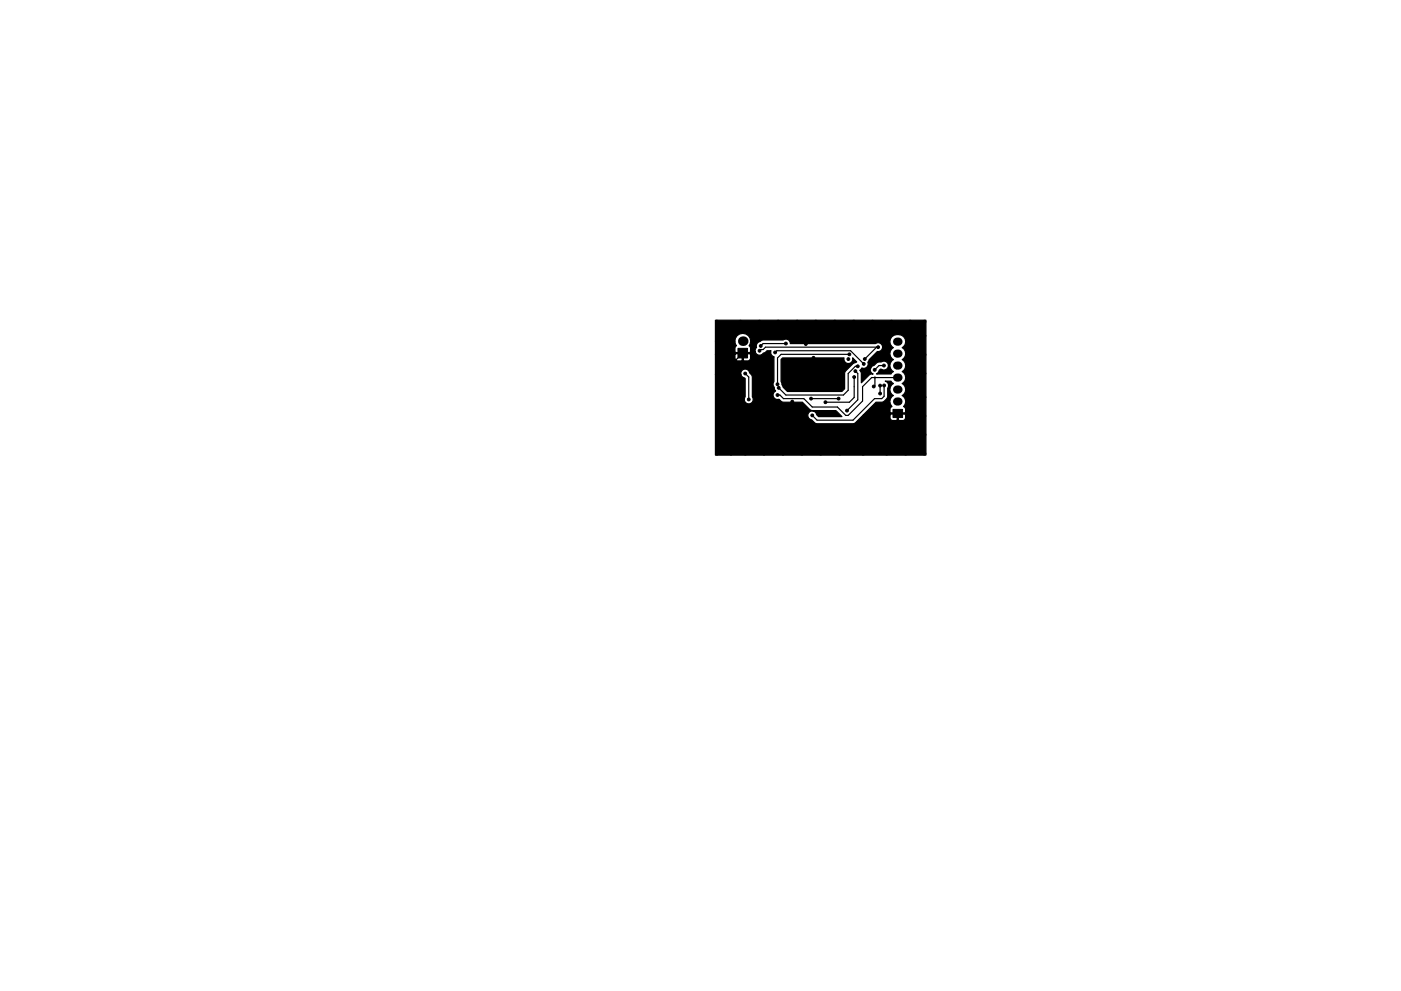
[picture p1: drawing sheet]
<svg xmlns="http://www.w3.org/2000/svg" width="297mm" height="210mm" viewBox="0 0 297 210" stroke-linecap="round" stroke-linejoin="round" font-family="sans-serif">
<g fill="#000" stroke="#000" stroke-width=".21">
<path d="M156.5 73.9h2v2h-2zM189.3 86.9h2.1v1.7h-2.1z"/>
<circle cx="152" cy="76.2" r=".3"/>
<circle cx="152" cy="72.2" r=".3"/>
<circle cx="152" cy="68.2" r=".3"/>
<circle cx="157" cy="68.2" r=".3"/>
<circle cx="158" cy="79.2" r=".3"/>
<circle cx="161" cy="68.2" r=".3"/>
<circle cx="161" cy="74.4" r=".3"/>
<circle cx="161.3" cy="73.4" r=".3"/>
<circle cx="162" cy="77.2" r=".3"/>
<circle cx="164.3" cy="74.8" r=".3"/>
<circle cx="165" cy="68.2" r=".3"/>
<circle cx="166.6" cy="72.9" r=".3"/>
<circle cx="169" cy="68.2" r=".3"/>
<circle cx="170.9" cy="73" r=".3"/>
<circle cx="171.2" cy="70" r=".3"/>
<circle cx="172.5" cy="75.9" r=".3"/>
<circle cx="172.6" cy="79.2" r=".3"/>
<circle cx="173" cy="68.2" r=".3"/>
<circle cx="177" cy="68.2" r=".3"/>
<circle cx="177.2" cy="69.8" r=".3"/>
<circle cx="179.9" cy="76.2" r=".3"/>
<circle cx="180.1" cy="75.2" r=".3"/>
<circle cx="181" cy="68.2" r=".3"/>
<circle cx="181.4" cy="78.7" r=".3"/>
<circle cx="181.9" cy="77.7" r=".3"/>
<circle cx="182.8" cy="70.1" r=".3"/>
<circle cx="183.1" cy="77.2" r=".3"/>
<circle cx="183.3" cy="76.2" r=".3"/>
<circle cx="184.4" cy="77.9" r=".3"/>
<circle cx="185" cy="68.2" r=".3"/>
<circle cx="185.4" cy="78.5" r=".3"/>
<circle cx="186.2" cy="73.7" r=".3"/>
<circle cx="187.4" cy="77.6" r=".3"/>
<circle cx="189" cy="68.2" r=".3"/>
<circle cx="193" cy="68.2" r=".3"/>
<circle cx="196" cy="79.2" r=".3"/>
<circle cx="196" cy="71.2" r=".3"/>
<circle cx="196" cy="75.2" r=".3"/>
<circle cx="196" cy="68.2" r=".3"/>
<circle cx="152" cy="96.2" r=".3"/>
<circle cx="152" cy="80.2" r=".3"/>
<circle cx="152" cy="89.2" r=".3"/>
<circle cx="152" cy="84.2" r=".3"/>
<circle cx="152" cy="92.2" r=".3"/>
<circle cx="155" cy="96.2" r=".3"/>
<circle cx="155" cy="89.2" r=".3"/>
<circle cx="155" cy="92.2" r=".3"/>
<circle cx="158" cy="96.2" r=".3"/>
<circle cx="158" cy="89.2" r=".3"/>
<circle cx="158" cy="92.2" r=".3"/>
<circle cx="158.8" cy="84.7" r=".3"/>
<circle cx="161" cy="83.2" r=".3"/>
<circle cx="162" cy="96.2" r=".3"/>
<circle cx="162" cy="86.2" r=".3"/>
<circle cx="162" cy="89.2" r=".3"/>
<circle cx="162" cy="92.2" r=".3"/>
<circle cx="164.8" cy="81.5" r=".3"/>
<circle cx="164.8" cy="83.8" r=".3"/>
<circle cx="165.1" cy="82.3" r=".3"/>
<circle cx="166" cy="96.2" r=".3"/>
<circle cx="166" cy="89.2" r=".3"/>
<circle cx="166" cy="87.2" r=".3"/>
<circle cx="166" cy="92.2" r=".3"/>
<circle cx="167.9" cy="80.5" r=".3"/>
<circle cx="168" cy="85.2" r=".3"/>
<circle cx="170" cy="96.2" r=".3"/>
<circle cx="170" cy="89.2" r=".3"/>
<circle cx="170" cy="92.2" r=".3"/>
<circle cx="171.7" cy="81.6" r=".3"/>
<circle cx="172" cy="84.6" r=".3"/>
<circle cx="172.2" cy="88.1" r=".3"/>
<circle cx="173" cy="92.2" r=".3"/>
<circle cx="174" cy="96.2" r=".3"/>
<circle cx="175" cy="85.3" r=".3"/>
<circle cx="177.8" cy="84.6" r=".3"/>
<circle cx="178" cy="96.2" r=".3"/>
<circle cx="179.6" cy="87.1" r=".3"/>
<circle cx="181.1" cy="80" r=".3"/>
<circle cx="181.9" cy="89.7" r=".3"/>
<circle cx="183" cy="96.2" r=".3"/>
<circle cx="185" cy="88.2" r=".3"/>
<circle cx="185.3" cy="82" r=".3"/>
<circle cx="186.6" cy="81.8" r=".3"/>
<circle cx="186.6" cy="83.5" r=".3"/>
<circle cx="187.5" cy="81.8" r=".3"/>
<circle cx="188" cy="96.2" r=".3"/>
<circle cx="188" cy="90.2" r=".3"/>
<circle cx="192" cy="96.2" r=".3"/>
<circle cx="196" cy="96.2" r=".3"/>
<circle cx="196" cy="88.2" r=".3"/>
<circle cx="196" cy="84.2" r=".3"/>
<circle cx="196" cy="92.2" r=".3"/>
</g>
<circle cx="157.5" cy="72.4" r="1.02" fill="#000"/>
<path d="M190.2 77.6h.3M190.2 75h.3M190.2 72.5h.3M190.2 85.2h.3M190.2 82.6h.3M190.2 80.1h.3" fill="none" stroke="#000" stroke-width="1.7"/>
<g fill="none" stroke="#000" stroke-width=".25">
<path d="M152 68.2v4M157 68.2h4M158 79.2l.7 .8v4.7M162 77.2l-2.3-2.3h-2.2l-1.3 1.3h-4.2v4M164.3 74.8l.4-.4h15.6l2.8 2.8M165 68.2h4.4l1.8 1.8M166.6 72.9h-4.8l-.5 .5M171.2 70v2.7l-.3 .3M171.2 70h5.8l.2-.2h5.3l.3 .3M172.5 75.9l.1 3.3-.9 .8v1.6h-2.7l-1.1-1.1M173 68.2h4M180.1 75.2h-14.5l-.8 .7v5.6"/>
<path d="M181 68.2h4M181.4 78.7l.5 .5v5.6l-2.3 2.3M181.9 77.7h-.5l-1.6 1.5v3.6l-1 1h-12.2l-1.5-1.5M185.5 80v1.7l-.2 .3M185.9 73.7l-2.6 2.5M186.2 73.7h-23.9l-.5 .5h-.5l-.3 .2M187.4 77.6h-1l-1 .9M189 68.2h4M196 68.2v3M196 75.2v4M152 84.2v5M152 92.2v4"/>
<path d="M155 92.2v4M155 89.2h3M158 92.2v4M162 86.2v3M162 92.2v4M166 92.2v4M168 85.2l-2 2v2M170 92.2v4M170 89.2l3 3M172 84.6h5.8M174 96.2h4M181.1 80v4.3l-1 1h-5.1"/>
<path d="M183 96.2h5M185 88.2h-1.6l-1.5 1.5M186.6 81.8v1.7M187.5 81.8v2.3l-.6 .5h-1.5l-4.6 4.5h-7.6l-1-1M190.3 80.1h-5.5l-1.9 1.9v3.1l-3.1 3h-.5l-1.8-1.7h-5.3l-1.8-1.8h-4.3l-.7-.8h-.6M196 84.2v4M196 92.2v4"/>
</g>
<path d="M165.6 76.3l.3-.4h13.1a.94 .94 0 0 0 .9 1.2 .94 .94 0 0 0 .9-1.2l.8 .9-.8 .4-1.7 1.8v3.5l-.6 .6h-11.6l-.9-.9-.4-1.2zM151.7 67.9h44.6v28.7h-44.6v-17.2h5.4a1.33 1.33 0 0 0 .9 .9v3.9a.95 .95 0 0 0 .1 1.3 .95 .95 0 0 0 1.3 0 .95 .95 0 0 0 .1-1.3v-4.2v-.3l-.6-.6a.95 .95 0 0 0-1.1-.8 .95 .95 0 0 0-.7 1.1h-5.4v-4.2h4.1l.1 1.1 .4 .3h.9l.2-.2v-1.3h.2v1.3l.2 .2h.8l.5-.5v-.9l-.1-.1-7.3 .1v-2.8h4.1l.3 1-.3 .4v.8l.2 .2h3l.1-.2h1a.95 .95 0 0 0 .8 .8 .95 .95 0 0 0 .9-.5l.8-.5h.9a.92 .92 0 0 0 .6 1.3v5.3a.9 .9 0 0 0 .1 1.2l.3 .8a.94 .94 0 0 0-.5 1.2 .94 .94 0 0 0 1.2 .5l.4 .4 .5 .2h4l1.8 1.8h5.3l1.3 1.3h-5l-.4-.4a.95 .95 0 0 0-.9-.8 .95 .95 0 0 0-.9 .9 .95 .95 0 0 0 .8 1l.6 .6 .5 .2h7.6l.6-.2 1.7-1.7h5.6v.7l.3 .4 1.1 .1 .1-.1v-1.2h.3v1.2l.1 .1h.9l.4-.3 .1-.9-.2-.1-8.7 .1 2.6-2.7h1.2a1.67 1.67 0 0 0 1.3-1.2v-1.8a.94 .94 0 0 0-.5-1.4h1.2l.5 .5a1.45 1.45 0 0 0 0 2.5 1.46 1.46 0 0 0-.3 2.4l-.4 .4v.7l.2 .2h2.9l.2-.2v-.7l-.4-.4a1.46 1.46 0 0 0-.3-2.4 1.45 1.45 0 0 0 0-2.5 1.45 1.45 0 0 0 0-2.6 1.45 1.45 0 0 0 0-2.5 1.45 1.45 0 0 0 0-2.5 1.51 1.51 0 0 0 .6-1.9 1.51 1.51 0 0 0-1.7-.9 1.48 1.48 0 0 0-1.5 1.1 1.48 1.48 0 0 0 .7 1.7 1.45 1.45 0 0 0 0 2.5 1.45 1.45 0 0 0 0 2.5l-.5 .5h-3.1l.4-.3 .5-.7a.99 .99 0 0 0 1.5-.3 .99 .99 0 0 0-.6-1.4l-.8 .2a1.49 1.49 0 0 0-1.5 .7 .94 .94 0 0 0-.8 .9 .94 .94 0 0 0 .6 .9l-.8 .3-1.7 1.6v-2l-.3-.6 .4-.5a.93 .93 0 0 0 1.1-.2 .93 .93 0 0 0 .2-1.1l.3-.5 1.7-1.7a.95 .95 0 0 0 1.1-1.2 .95 .95 0 0 0-1.5-.5h-18a.93 .93 0 0 0-.5-.9 .93 .93 0 0 0-1 .1h-4.3l-.6 .4a.92 .92 0 0 0-.8 1.2l-.3 .5v.4h-1v-.8l-.3-.4a1.67 1.67 0 0 0-.8-2.6 1.67 1.67 0 0 0-2.2 1.6h-4.1z" fill="#000" stroke="#000" stroke-width=".25"/>
</svg>
